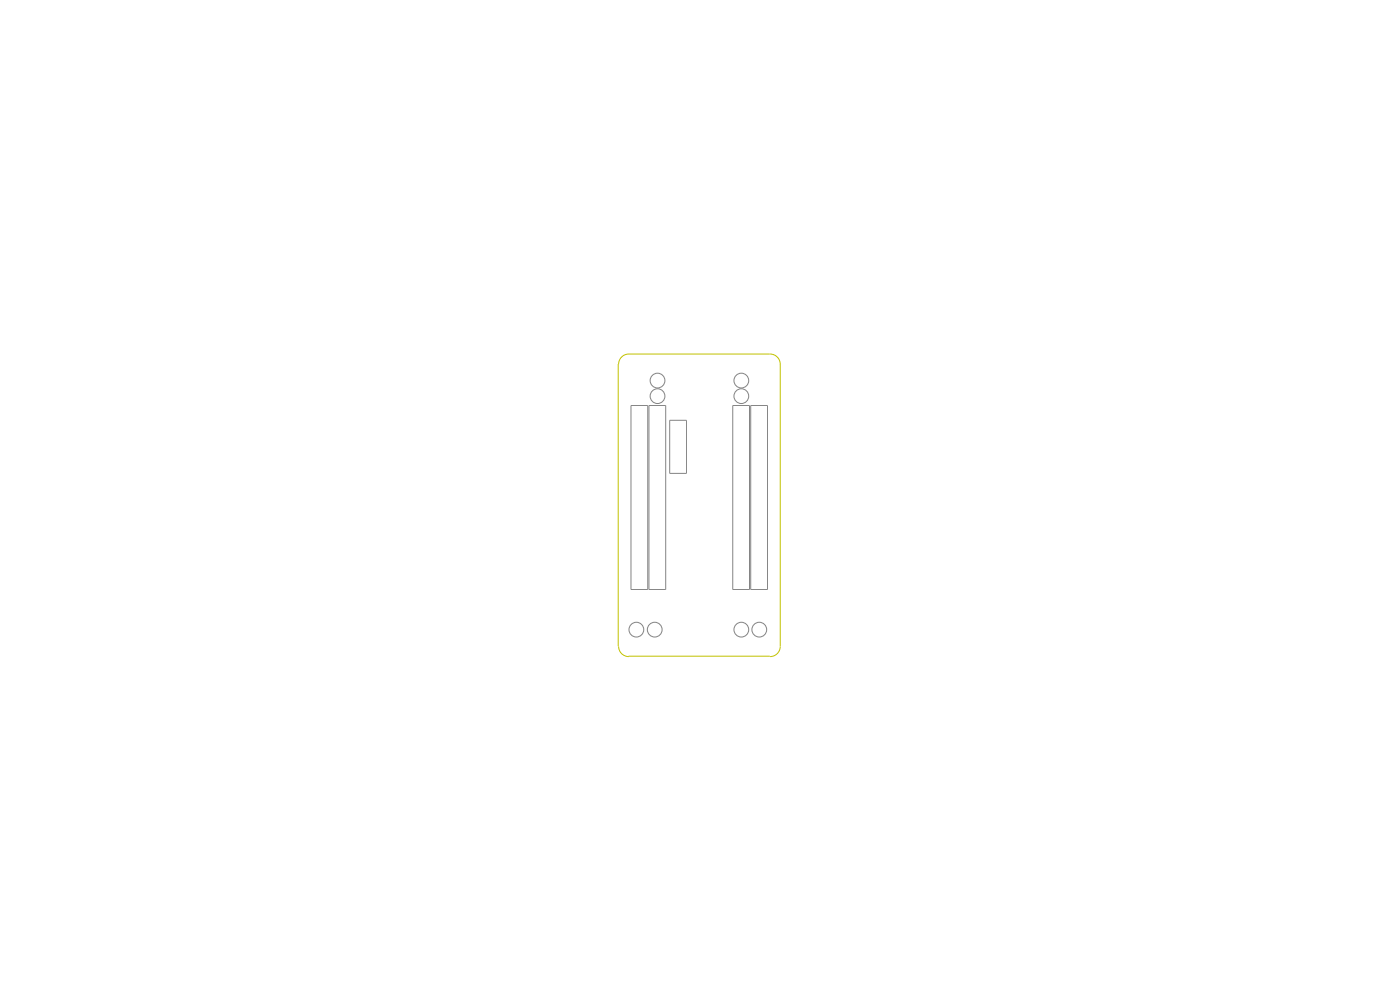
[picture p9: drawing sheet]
<svg xmlns="http://www.w3.org/2000/svg" width="297mm" height="210mm" viewBox="0 0 297 210" stroke-linecap="round" stroke-linejoin="round" font-family="sans-serif">
<g fill="none" stroke="#848484" stroke-width=".21">
<path d="M133.9 86h3.5v39.1h-3.5zM137.7 86h3.5v39.1h-3.5zM142.1 89.2h3.5v11.2h-3.5zM155.4 86h3.6v39.1h-3.6zM159.3 86h3.5v39.1h-3.5z"/>
<circle cx="139.5" cy="84" r="1.57"/>
<circle cx="139.5" cy="80.7" r="1.57"/>
<circle cx="157.3" cy="84" r="1.57"/>
<circle cx="157.3" cy="80.7" r="1.57"/>
<circle cx="135" cy="133.6" r="1.57"/>
<circle cx="138.9" cy="133.6" r="1.57"/>
<circle cx="157.3" cy="133.6" r="1.57"/>
<circle cx="161.1" cy="133.6" r="1.57"/>
</g>
<path d="M131.1 77.2v59.9M133.3 75.1h30M133.4 75.1a2.16 2.16 0 0 0-2.2 2.2M163.4 75.1a2.16 2.16 0 0 1 2.1 2.2M165.5 77.2v59.9a2.16 2.16 0 0 1-2.1 2.2M131.2 137.1a2.16 2.16 0 0 0 2.2 2.2M133.3 139.2h30" fill="none" stroke="#c2c200" stroke-width=".21"/>
</svg>
